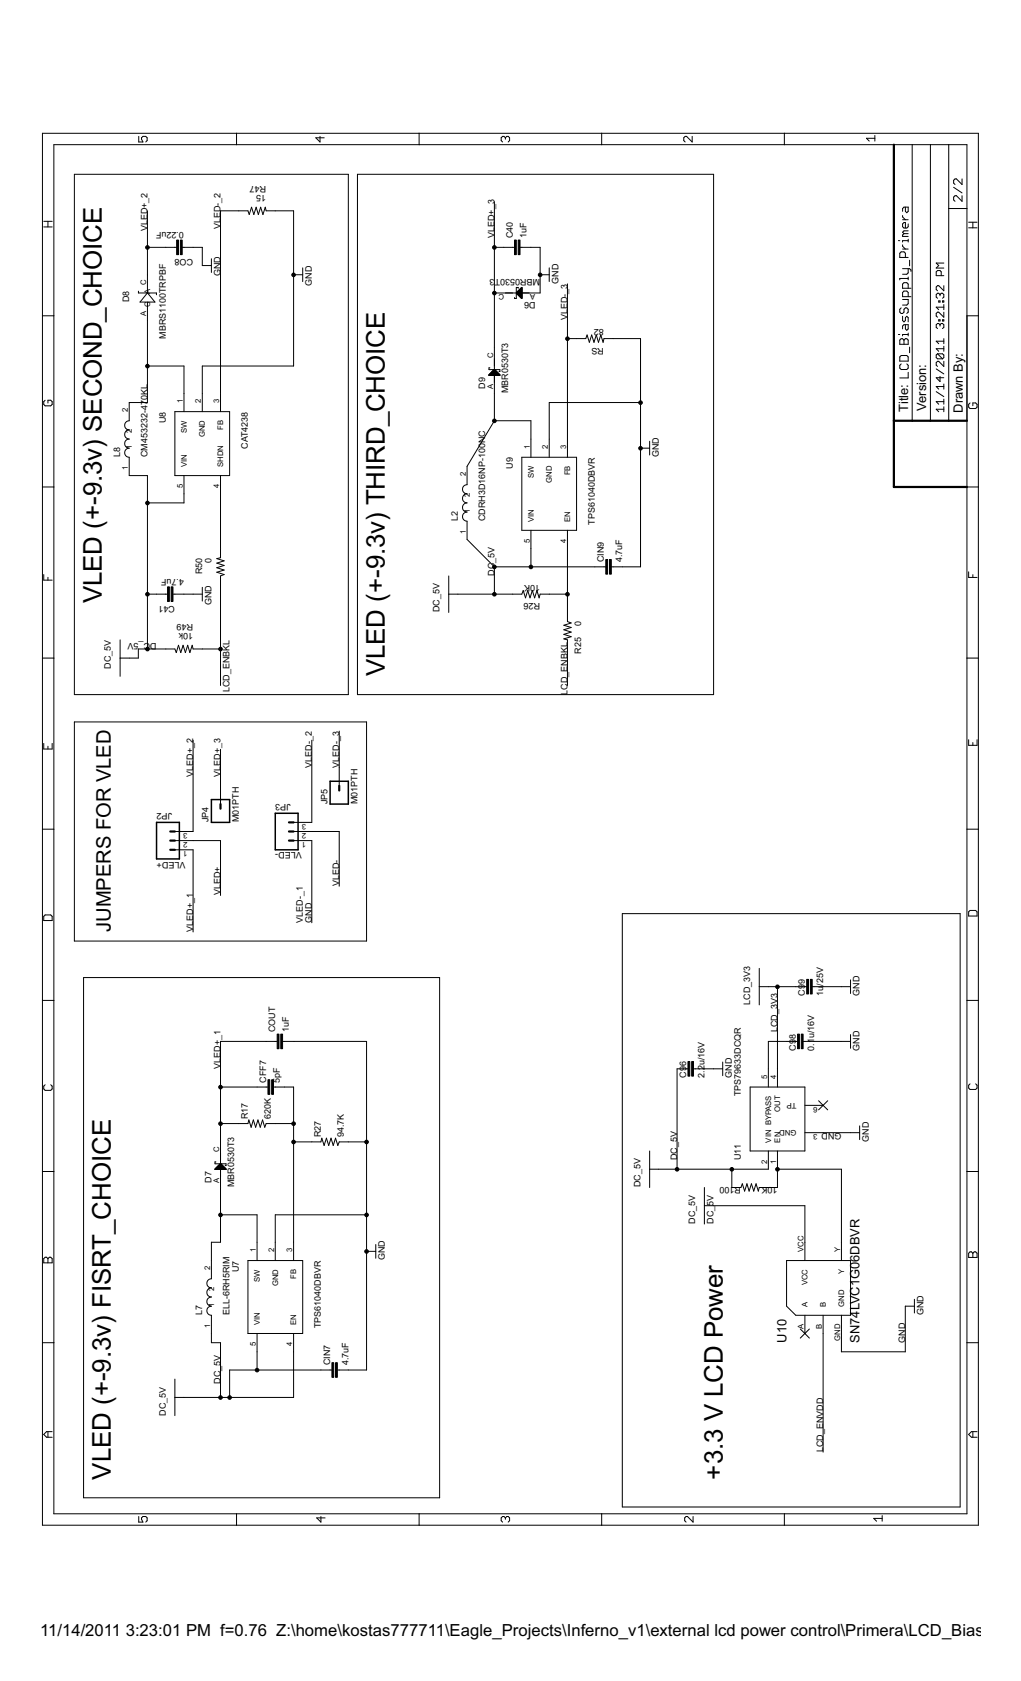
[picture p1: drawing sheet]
<svg xmlns="http://www.w3.org/2000/svg" width="216mm" height="356mm" viewBox="0 0 216 356" stroke-linecap="round" stroke-linejoin="round" font-family="sans-serif">
<defs><g id="words">
<g font-size="6.1">
<text x="21.5" y="127.6" transform="rotate(-90 21.5 127.6)">VLED (+-9.3v) SECOND_CHOICE</text>
<text x="81.4" y="143.1" transform="rotate(-90 81.4 143.1)">VLED (+-9.3v) THIRD_CHOICE</text>
<text x="23.5" y="313" transform="rotate(-90 23.5 313)">VLED (+-9.3v) FISRT_CHOICE</text>
<text x="152.8" y="313" transform="rotate(-90 152.8 313)">+3.3 V LCD Power</text>
</g>
<text font-size="4.8" x="23.5" y="197.1" transform="rotate(-90 23.5 197.1)">JUMPERS FOR VLED</text>
<g font-size="3.9">
<text x="8.5" y="346.1">11/14/2011</text>
<text x="26.6" y="346.1">3:23:01 PM f=0.76 Z:\home\kostas777711\Eagle_Projects\Inferno_v1\external lcd power control\Primera\LCD_BiasSuppl</text>
</g>
<g font-size="3">
<text x="192" y="87.1" transform="rotate(-90 192 87.1)">Title:</text>
<text x="195.9" y="86.9" transform="rotate(-90 195.9 86.9)">Version:</text>
<text x="203.6" y="87.3" transform="rotate(-90 203.6 87.3)">Drawn By:</text>
<text x="166.3" y="284" transform="rotate(-90 166.3 284)">U10</text>
<text x="181.8" y="284" transform="rotate(-90 181.8 284)">SN74LVC1G06DBVR</text>
</g>
<g font-size="2.1">
<text x="56.3" y="41.3" transform="rotate(-180 56.3 41.3)">15</text>
<text x="56.3" y="39.4" transform="rotate(-180 56.3 39.4)">R47</text>
<text x="31.2" y="49" transform="rotate(-90 31.2 49)">VLED+_2</text>
<text x="38.9" y="49" transform="rotate(-180 38.9 49)">0.22uF</text>
<text x="46.6" y="48.5" transform="rotate(-90 46.6 48.5)">VLED-_2</text>
<text x="104.6" y="50.4" transform="rotate(-90 104.6 50.4)">VLED+_3</text>
<text x="108.4" y="50.4" transform="rotate(-90 108.4 50.4)">C40</text>
<text x="111.3" y="50.4" transform="rotate(-90 111.3 50.4)">1uF</text>
<text x="40.8" y="54.8" transform="rotate(-180 40.8 54.8)">CO8</text>
<text x="46.6" y="58.5" transform="rotate(-90 46.6 58.5)">GND</text>
<text x="114.2" y="59.1" transform="rotate(-180 114.2 59.1)">MBR0530T3</text>
<text x="27.3" y="63.9" transform="rotate(-90 27.3 63.9)">D8</text>
<text x="65.9" y="60.4" transform="rotate(-90 65.9 60.4)">GND</text>
<text x="113.2" y="63.9" transform="rotate(-180 113.2 63.9)">D6</text>
<text x="118.1" y="60" transform="rotate(-90 118.1 60)">GND</text>
<text x="35" y="71.6" transform="rotate(-90 35 71.6)">MBRS1100TRPBF</text>
<text x="120" y="67.8" transform="rotate(-90 120 67.8)">VLED-_3</text>
<text x="127.7" y="69.7" transform="rotate(-180 127.7 69.7)">82</text>
<text x="127.7" y="73.6" transform="rotate(-180 127.7 73.6)">RS</text>
<text x="102.6" y="82.3" transform="rotate(-90 102.6 82.3)">D9</text>
<text x="107.4" y="83.2" transform="rotate(-90 107.4 83.2)">MBR0530T3</text>
<text x="35" y="89.5" transform="rotate(-90 35 89.5)">U8</text>
<text x="52.4" y="95" transform="rotate(-90 52.4 95)">CAT4238</text>
<text x="25.4" y="96.7" transform="rotate(-90 25.4 96.7)">L8</text>
<text x="31.2" y="96.7" transform="rotate(-90 31.2 96.7)">CM453232-470KL</text>
<text x="108.4" y="99.2" transform="rotate(-90 108.4 99.2)">U9</text>
<text x="139.3" y="96.7" transform="rotate(-90 139.3 96.7)">GND</text>
<text x="96.8" y="110.2" transform="rotate(-90 96.8 110.2)">L2</text>
<text x="102.6" y="110.2" transform="rotate(-90 102.6 110.2)">CDRH3D16NP-100NC</text>
<text x="125.8" y="111" transform="rotate(-90 125.8 111)">TPS61040DBVR</text>
<text x="44.7" y="119" transform="rotate(-90 44.7 119)">0</text>
<text x="127.7" y="118.9" transform="rotate(-90 127.7 118.9)">CIN9</text>
<text x="131.6" y="118.9" transform="rotate(-90 131.6 118.9)">4.7uF</text>
<text x="38.9" y="122.4" transform="rotate(-180 38.9 122.4)">4.7uF</text>
<text x="42.8" y="121.5" transform="rotate(-90 42.8 121.5)">R50</text>
<text x="104.6" y="121.8" transform="rotate(-90 104.6 121.8)">DC_5V</text>
<text x="114.2" y="123.8" transform="rotate(-180 114.2 123.8)">10K</text>
<text x="37" y="128.2" transform="rotate(-180 37 128.2)">C41</text>
<text x="44.7" y="128" transform="rotate(-90 44.7 128)">GND</text>
<text x="93" y="129.6" transform="rotate(-90 93 129.6)">DC_5V</text>
<text x="114.2" y="127.6" transform="rotate(-180 114.2 127.6)">R26</text>
<text x="33.1" y="135.9" transform="rotate(-180 33.1 135.9)">DC_5V</text>
<text x="40.8" y="134" transform="rotate(-180 40.8 134)">10k</text>
<text x="40.8" y="132.1" transform="rotate(-180 40.8 132.1)">R49</text>
<text x="122.9" y="132.5" transform="rotate(-90 122.9 132.5)">0</text>
<text x="23.5" y="141.5" transform="rotate(-90 23.5 141.5)">DC_5V</text>
<text x="122.9" y="138.2" transform="rotate(-90 122.9 138.2)">R25</text>
<text x="48.6" y="146.5" transform="rotate(-90 48.6 146.5)">LCD_ENBKL</text>
<text x="120" y="146.9" transform="rotate(-90 120 146.9)">LCD_ENBKL</text>
<text x="40.8" y="164.3" transform="rotate(-90 40.8 164.3)">VLED+_2</text>
<text x="46.6" y="164.3" transform="rotate(-90 46.6 164.3)">VLED+_3</text>
<text x="65.9" y="162.4" transform="rotate(-90 65.9 162.4)">VLED-_2</text>
<text x="71.7" y="162.4" transform="rotate(-90 71.7 162.4)">VLED-_3</text>
<text x="36.4" y="172" transform="rotate(-180 36.4 172)">JP2</text>
<text x="44.1" y="174" transform="rotate(-90 44.1 174)">JP4</text>
<text x="50.5" y="174" transform="rotate(-90 50.5 174)">M01PTH</text>
<text x="61.5" y="170.1" transform="rotate(-180 61.5 170.1)">JP3</text>
<text x="69.2" y="170.1" transform="rotate(-90 69.2 170.1)">JP5</text>
<text x="75.6" y="170.1" transform="rotate(-90 75.6 170.1)">M01PTH</text>
<text x="39.2" y="182.3" transform="rotate(-180 39.2 182.3)">VLED+</text>
<text x="63.8" y="180.3" transform="rotate(-180 63.8 180.3)">VLED-</text>
<text x="46.6" y="189.4" transform="rotate(-90 46.6 189.4)">VLED+</text>
<text x="71.7" y="187.5" transform="rotate(-90 71.7 187.5)">VLED-</text>
<text x="40.8" y="197.1" transform="rotate(-90 40.8 197.1)">VLED+_1</text>
<text x="64" y="195.2" transform="rotate(-90 64 195.2)">VLED-_1</text>
<text x="65.9" y="195.2" transform="rotate(-90 65.9 195.2)">GND</text>
<text x="174.1" y="208.5" transform="rotate(-90 174.1 208.5)">/25V</text>
<text x="158.6" y="212.6" transform="rotate(-90 158.6 212.6)">LCD_3V3</text>
<text x="170.2" y="210.7" transform="rotate(-90 170.2 210.7)">C99</text>
<text x="174.1" y="210.7" transform="rotate(-90 174.1 210.7)">1u</text>
<text x="181.8" y="210.7" transform="rotate(-90 181.8 210.7)">GND</text>
<text x="58.2" y="218.4" transform="rotate(-90 58.2 218.4)">COUT</text>
<text x="61.1" y="218.4" transform="rotate(-90 61.1 218.4)">1uF</text>
<text x="164.4" y="218.4" transform="rotate(-90 164.4 218.4)">LCD_3V3</text>
<text x="46.6" y="226.1" transform="rotate(-90 46.6 226.1)">VLED+_1</text>
<text x="168.3" y="222.2" transform="rotate(-90 168.3 222.2)">C98</text>
<text x="172.1" y="222.2" transform="rotate(-90 172.1 222.2)">0.1u/16V</text>
<text x="181.8" y="222.2" transform="rotate(-90 181.8 222.2)">GND</text>
<text x="56.3" y="229" transform="rotate(-90 56.3 229)">CFF7</text>
<text x="59.2" y="229" transform="rotate(-90 59.2 229)">5pF</text>
<text x="145.1" y="228" transform="rotate(-90 145.1 228)">C96</text>
<text x="149" y="228" transform="rotate(-90 149 228)">2.2u/16V</text>
<text x="154.8" y="228" transform="rotate(-90 154.8 228)">GND</text>
<text x="156.7" y="231.9" transform="rotate(-90 156.7 231.9)">TPS79633DCQR</text>
<text x="52.4" y="236.7" transform="rotate(-90 52.4 236.7)">R17</text>
<text x="57.2" y="236.7" transform="rotate(-90 57.2 236.7)">620K</text>
<text x="177.9" y="239.6" transform="rotate(-180 177.9 239.6)">GND</text>
<text x="67.9" y="240.6" transform="rotate(-90 67.9 240.6)">R27</text>
<text x="72.7" y="240.6" transform="rotate(-90 72.7 240.6)">94.7K</text>
<text x="143.2" y="245.4" transform="rotate(-90 143.2 245.4)">DC_5V</text>
<text x="156.7" y="245.4" transform="rotate(-90 156.7 245.4)">U11</text>
<text x="183.7" y="241.5" transform="rotate(-90 183.7 241.5)">GND</text>
<text x="44.7" y="250.2" transform="rotate(-90 44.7 250.2)">D7</text>
<text x="49.5" y="251.2" transform="rotate(-90 49.5 251.2)">MBR0530T3</text>
<text x="135.4" y="251.2" transform="rotate(-90 135.4 251.2)">DC_5V</text>
<text x="154.2" y="251.2" transform="rotate(-180 154.2 251.2)">00</text>
<text x="156.7" y="251.2" transform="rotate(-180 156.7 251.2)">R1</text>
<text x="164.4" y="251.2" transform="rotate(-180 164.4 251.2)">10K</text>
<text x="147" y="258.9" transform="rotate(-90 147 258.9)">DC_5V</text>
<text x="150.9" y="258.9" transform="rotate(-90 150.9 258.9)">DC_5V</text>
<text x="50.5" y="269.1" transform="rotate(-90 50.5 269.1)">U7</text>
<text x="81.4" y="266.6" transform="rotate(-90 81.4 266.6)">GND</text>
<text x="42.8" y="278.2" transform="rotate(-90 42.8 278.2)">L7</text>
<text x="48.6" y="278.2" transform="rotate(-90 48.6 278.2)">ELL-6RH5RIM</text>
<text x="67.9" y="280.9" transform="rotate(-90 67.9 280.9)">TPS61040DBVR</text>
<text x="195.3" y="278.2" transform="rotate(-90 195.3 278.2)">GND</text>
<text x="191.4" y="284" transform="rotate(-90 191.4 284)">GND</text>
<text x="46.6" y="292.7" transform="rotate(-90 46.6 292.7)">DC_5V</text>
<text x="69.8" y="288.9" transform="rotate(-90 69.8 288.9)">CIN7</text>
<text x="73.7" y="288.9" transform="rotate(-90 73.7 288.9)">4.7uF</text>
<text x="35" y="299.5" transform="rotate(-90 35 299.5)">DC_5V</text>
<text x="174.1" y="307.2" transform="rotate(-90 174.1 307.2)">LCD_ENVDD</text>
</g>
<g font-size="1.8">
<text x="30.9" y="60.2" transform="rotate(-90 30.9 60.2)">C</text>
<text x="31.8" y="62.1" transform="rotate(-90 31.8 62.1)">A</text>
<text x="31.8" y="64.9" transform="rotate(-90 31.8 64.9)">C</text>
<text x="106.6" y="62.2" transform="rotate(-180 106.6 62.2)">C</text>
<text x="113.2" y="62.2" transform="rotate(-180 113.2 62.2)">A</text>
<text x="30.9" y="66.8" transform="rotate(-90 30.9 66.8)">A</text>
<text x="104.3" y="75.6" transform="rotate(-90 104.3 75.6)">C</text>
<text x="104.3" y="82.2" transform="rotate(-90 104.3 82.2)">A</text>
<text x="27.1" y="87.2" transform="rotate(-90 27.1 87.2)">2</text>
<text x="38.6" y="85.3" transform="rotate(-90 38.6 85.3)">1</text>
<text x="42.5" y="85.3" transform="rotate(-90 42.5 85.3)">2</text>
<text x="46.4" y="85.3" transform="rotate(-90 46.4 85.3)">3</text>
<text x="27.9" y="95" transform="rotate(-90 27.9 95)">1</text>
<text x="27.9" y="91.7" transform="rotate(-90 27.9 91.7)">2</text>
<text x="39.5" y="91.6" transform="rotate(-90 39.5 91.6)">SW</text>
<text x="43.3" y="92.5" transform="rotate(-90 43.3 92.5)">GND</text>
<text x="47.2" y="90.9" transform="rotate(-90 47.2 90.9)">FB</text>
<text x="112" y="95" transform="rotate(-90 112 95)">1</text>
<text x="115.9" y="95" transform="rotate(-90 115.9 95)">2</text>
<text x="119.7" y="95" transform="rotate(-90 119.7 95)">3</text>
<text x="27.1" y="99.4" transform="rotate(-90 27.1 99.4)">1</text>
<text x="39.5" y="98.8" transform="rotate(-90 39.5 98.8)">VIN</text>
<text x="47.2" y="98.8" transform="rotate(-90 47.2 98.8)">SHDN</text>
<text x="98.5" y="100.7" transform="rotate(-90 98.5 100.7)">2</text>
<text x="112.9" y="101.2" transform="rotate(-90 112.9 101.2)">SW</text>
<text x="120.6" y="100.6" transform="rotate(-90 120.6 100.6)">FB</text>
<text x="38.6" y="103.3" transform="rotate(-90 38.6 103.3)">5</text>
<text x="46.4" y="103.3" transform="rotate(-90 46.4 103.3)">4</text>
<text x="99.3" y="105.2" transform="rotate(-90 99.3 105.2)">2</text>
<text x="116.7" y="102.2" transform="rotate(-90 116.7 102.2)">GND</text>
<text x="98.5" y="112.9" transform="rotate(-90 98.5 112.9)">1</text>
<text x="99.3" y="108.5" transform="rotate(-90 99.3 108.5)">1</text>
<text x="112.9" y="110.4" transform="rotate(-90 112.9 110.4)">VIN</text>
<text x="120.6" y="110.4" transform="rotate(-90 120.6 110.4)">EN</text>
<text x="112" y="114.9" transform="rotate(-90 112 114.9)">5</text>
<text x="119.7" y="114.9" transform="rotate(-90 119.7 114.9)">4</text>
<text x="39.7" y="178.1" transform="rotate(-180 39.7 178.1)">2</text>
<text x="39.7" y="176.2" transform="rotate(-180 39.7 176.2)">3</text>
<text x="64.8" y="178.1" transform="rotate(-180 64.8 178.1)">1</text>
<text x="64.8" y="176.2" transform="rotate(-180 64.8 176.2)">2</text>
<text x="64.8" y="174.2" transform="rotate(-180 64.8 174.2)">3</text>
<text x="39.7" y="180" transform="rotate(-180 39.7 180)">1</text>
<text x="162.2" y="228.2" transform="rotate(-90 162.2 228.2)">5</text>
<text x="164.1" y="228.2" transform="rotate(-90 164.1 228.2)">4</text>
<text x="168.4" y="233.2" transform="rotate(-180 168.4 233.2)">TP</text>
<text x="165" y="235.2" transform="rotate(-90 165 235.2)">OUT</text>
<text x="168.4" y="239" transform="rotate(-180 168.4 239)">GND</text>
<text x="172.9" y="239.9" transform="rotate(-180 172.9 239.9)">3</text>
<text x="172.9" y="234.1" transform="rotate(-180 172.9 234.1)">6</text>
<text x="46.4" y="243.6" transform="rotate(-90 46.4 243.6)">C</text>
<text x="163.1" y="241.7" transform="rotate(-90 163.1 241.7)">VIN BYPASS</text>
<text x="165" y="241.7" transform="rotate(-90 165 241.7)">EN</text>
<text x="46.4" y="250.2" transform="rotate(-90 46.4 250.2)">A</text>
<text x="162.2" y="246.2" transform="rotate(-90 162.2 246.2)">2</text>
<text x="164.1" y="246.2" transform="rotate(-90 164.1 246.2)">1</text>
<text x="44.4" y="268.7" transform="rotate(-90 44.4 268.7)">2</text>
<text x="54.1" y="264.9" transform="rotate(-90 54.1 264.9)">1</text>
<text x="57.9" y="264.9" transform="rotate(-90 57.9 264.9)">2</text>
<text x="61.8" y="264.9" transform="rotate(-90 61.8 264.9)">3</text>
<text x="169.9" y="264.9" transform="rotate(-90 169.9 264.9)">VCC</text>
<text x="177.7" y="264.9" transform="rotate(-90 177.7 264.9)">Y</text>
<text x="178.5" y="269.5" transform="rotate(-90 178.5 269.5)">Y</text>
<text x="45.3" y="273.2" transform="rotate(-90 45.3 273.2)">2</text>
<text x="54.9" y="271.1" transform="rotate(-90 54.9 271.1)">SW</text>
<text x="58.8" y="272.1" transform="rotate(-90 58.8 272.1)">GND</text>
<text x="62.7" y="270.5" transform="rotate(-90 62.7 270.5)">FB</text>
<text x="170.8" y="271.9" transform="rotate(-90 170.8 271.9)">VCC</text>
<text x="44.4" y="280.9" transform="rotate(-90 44.4 280.9)">1</text>
<text x="45.3" y="276.5" transform="rotate(-90 45.3 276.5)">1</text>
<text x="54.9" y="280.3" transform="rotate(-90 54.9 280.3)">VIN</text>
<text x="62.7" y="280.3" transform="rotate(-90 62.7 280.3)">EN</text>
<text x="169.9" y="281.1" transform="rotate(-90 169.9 281.1)">A</text>
<text x="170.8" y="276.5" transform="rotate(-90 170.8 276.5)">A</text>
<text x="173.8" y="281.1" transform="rotate(-90 173.8 281.1)">B</text>
<text x="174.6" y="276.5" transform="rotate(-90 174.6 276.5)">B</text>
<text x="178.5" y="276.5" transform="rotate(-90 178.5 276.5)">GND</text>
<text x="54.1" y="284.8" transform="rotate(-90 54.1 284.8)">5</text>
<text x="61.8" y="284.8" transform="rotate(-90 61.8 284.8)">4</text>
<text x="177.7" y="283.7" transform="rotate(-90 177.7 283.7)">GND</text>
</g>
</g></defs>
<g fill="#000" stroke="#000" stroke-width=".21">
<path d="M9 28.2v38.6zM11.4 30.6v36.2zM15.7 36.9v110zM29.3 28.9v1.1zM29.3 30h.9zM29.9 29.1v.3zM29.9 29.1l.3-.2zM29.9 29.4l.3 .6zM30.2 28.9h.6zM30.8 28.9l.3 .2zM31.1 29.1v.6zM31.1 29.7l-.3 .3z"/>
<path d="M9 28.2h41zM11.4 30.6h38.6zM50 28.2v2.4zM66.8 29.1l.9 .9zM67.7 28.9v1.1zM66.8 29.1h1.8zM15.7 36.9h58zM75.6 36.9v110zM50 28.2h38.6zM50 30.6h38.6zM88.6 28.2v2.4zM106 29.1v.6z"/>
<path d="M106 29.1l.3-.2zM106 29.7l.3 .3zM106.3 28.9h.3zM106.6 28.9l.3 .2zM106.9 29.1v.3zM106.9 29.1l.3-.2zM107.2 28.9h.3zM107.5 28.9l.3 .2zM107.8 29.1v.6zM107.8 29.7l-.3 .3zM88.6 28.2h38.6zM88.6 30.6h38.6z"/>
<path d="M127.2 28.2v2.4zM144.6 29.1v.6zM144.6 29.7l.3 .3zM144.9 28.9l-.3 .2zM144.9 28.9h.3zM146.4 28.9v1.1zM145.2 28.9l1.2 1.1zM75.6 36.9h75.3zM127.2 28.2h38.7zM127.2 30.6h38.7zM165.9 28.2v2.4zM183.2 29.3h1.8z"/>
<path d="M183.2 29.3l.6 .5zM185 28.7v1.1zM165.9 30.6h23.1zM189 30.6h3.9zM192.9 30.6h3.8zM196.7 30.6h3.9zM201.7 38.1v.6zM201.7 38.7l.3 .3zM202 37.8l-.3 .3zM202 37.8h.2zM203.4 37.8v1.2zM202.2 37.8l1.2 1.2z"/>
<path d="M200.6 30.6h3.9zM165.9 28.2h41zM9.2 46.8h1.8zM10.1 46.8v1.2zM9.2 48h1.8zM31.2 58.1v3.9zM31.2 44.6v7.7zM31.2 52.3v5.8zM35.1 52.3h1.9zM31.2 52.3h3.9zM37 52.3h.4zM38.5 52.3h.4z"/>
<path d="M38.9 52.3h1.9zM40.8 52.3h2zM42.8 56.2h1.9zM42.8 52.3v3.9zM44.7 54.7v2.9zM46.6 44.6v38.6zM50.5 44.6h1.9zM46.6 44.6h3.9zM52.4 44.6l.3 .8zM53.2 43.8l-.5 1.6zM53.2 43.8l.5 1.6zM54.2 43.8l-.5 1.6z"/>
<path d="M54.2 43.8l.4 1.6zM55.1 43.8l-.5 1.6zM55.1 43.8l.5 1.6zM56.1 43.8l-.5 1.6zM56.1 43.8l.2 .8zM56.3 44.6h1.9zM58.2 44.6h3.9zM62.1 58.1h1.9zM62.1 44.6v13.5zM64 56.7v2.9zM104.5 52.3h2zM104.5 42.7v9.6z"/>
<path d="M106.5 52.3h1.9zM108.4 52.3h.4zM110 52.3h.3zM110.3 52.3h2zM114.2 58.1h1.9zM114.2 58.1v3.9zM114.2 52.3v5.8zM112.3 52.3h1.9zM116.1 56.7v2.9zM190 50.9h.3zM190.3 58.9v.3zM190.3 58.9h1.7z"/>
<path d="M190.3 53.6v.9zM190.3 53.6l.3-.3zM190.6 53.3h.6zM190.9 58h.8zM190.9 56.8h1.4zM190.9 51.8v.3zM190.9 50.9v.3zM190.9 50.9h1.1zM190.9 49.7v.3zM190.9 49.7l.3-.3zM190.9 49.1l.3-.3zM190.9 47.4v.6z"/>
<path d="M190.9 47.4l.3-.3zM190.9 45.6v.3zM190.9 44.1v.6zM190.9 44.1l.3-.3zM191.2 59.8h.5zM191.2 53.3l.3 .3zM191.2 49.4h.8zM190.9 49.1l.3 .3zM191.2 48.8h.8zM190.9 48l.3 .2zM191.2 47.1h.3zM191.2 43.8h.8z"/>
<path d="M191.5 53.6v.9zM190.9 52.1l.6 .6zM191.5 47.1v1.1zM190.9 45.9l.6 .6zM191.5 43.8v.9zM191.7 59.8l.3 .3zM192 57.7l-.3 .3zM191.2 48.2h.5zM191.5 44.7l.2 .3zM192 58.6v.6zM192 56.8v.9zM190.3 54.5h1.7z"/>
<path d="M190.9 52.7h1.1zM192 50.6v.6zM190.9 50h1.1zM192 47.4v.6zM191.7 48.2l.3-.2zM190.9 46.5h1.1zM192 43.8v.9zM192 44.7l-.3 .3zM192.3 56.8l.3 .3zM192.3 55.1v1.1zM192.6 57.1v.3zM198 57.5v.8z"/>
<path d="M198.2 57.2l-.2 .3zM198 56.7l.5-.5zM198 55.6h1.6zM198.2 57.2h.6zM198 55.6l.5 .6zM198.8 57.2l.2 .3zM199 57.5v.8zM198 58.3h1.6zM198 56.7h1.6zM200.6 30.6v13.5zM200.6 44.1v44.9zM201.7 41.7v.6z"/>
<path d="M201.7 42.3l.3 .3zM201.7 41.7l.3-.3zM202 41.4h.2zM203.4 41.4v1.2zM202.2 41.4l1.2 1.2zM201.7 39.6l1.7 1.2zM204.5 30.6v13.5zM200.6 44.1h3.9zM204.8 47h1.8zM205.7 47v1.2zM204.8 48.2h1.8zM9 66.8v36.2z"/>
<path d="M9 66.8h2.4zM11.4 66.8v36.2zM29.3 61.6v.4zM31.2 62l-1.6 1.9zM31.2 62l1.6 1.9zM31.2 63.9v3.9zM31.2 77.4h7.7zM31.2 67.8v9.6zM29.6 63.9h3.2zM29.3 62h3.8zM33.1 62v.4zM38.9 77.4v5.8z"/>
<path d="M42.8 77.4h19.3zM62.1 58.1v19.3zM103.4 77.8v.4zM103.4 77.8h.2zM103.4 79.4h2.3zM103.5 79.2v.2zM103.6 79.2v.2zM103.6 79.1v.3zM103.7 79.1v.3zM103.7 79v.4zM103.8 79v.4zM103.8 78.9v.5z"/>
<path d="M103.9 78.9v.5zM103.9 78.8v.6zM104 78.8v.6zM104 78.7v.7zM104.1 78.7v.7zM104.1 78.6v.8zM104.2 78.6v.8zM104.2 78.5v.9zM104.3 78.5v.9zM104.3 78.4v1zM104.4 78.4v1zM104.4 78.3v1.1z"/>
<path d="M104.5 78.3v1.1zM104.5 78.2v1.2zM104.5 73.6v3.8zM103.4 78.2h1.1zM104.5 75.9v2.3zM104.5 78.2l-1.1 1.2zM104.5 79.4v1.5zM104.5 62h3.9zM104.5 62v11.6zM104.5 52.3v9.7zM104.6 78.2v1.2zM104.6 78.3v1.1z"/>
<path d="M104.7 78.3v1.1zM104.7 78.4v1zM104.8 78.4v1zM104.8 78.5v.9zM104.9 78.5v.9zM104.9 78.6v.8zM105 78.6v.8zM105 78.7v.7zM105.1 78.7v.7zM105.1 78.8v.6zM105.2 78.8v.6zM105.2 78.9v.5z"/>
<path d="M105.3 78.9v.5zM105.3 79v.4zM105.4 79v.4zM105.4 79.1v.3zM105.5 79.1v.3zM105.5 79.2v.2zM105.6 79.2v.2zM104.5 78.2h1.2zM105.7 78.2v.4zM105.5 78.6h.2zM104.5 78.2l1.2 1.2zM106.9 62h2.3z"/>
<path d="M108.8 62.9v.2zM108.8 63.1h.4zM109.2 60.8v1.2zM109.2 62v1.1zM109.2 60.8h.4zM109.2 62l1.1 1.1zM109.2 61.9v.1zM109.3 61.9v.2zM109.3 61.9v.1zM109.3 61.8v.3zM109.4 61.8v.4zM109.4 61.8v.3z"/>
<path d="M109.4 61.7v.5zM109.5 61.7v.6zM109.5 61.7v.5zM109.5 61.6v.7zM109.6 61.6v.8zM109.6 60.8v.2zM109.6 61.5v.9zM109.7 61.5v1zM109.7 61.4v1.1zM109.8 61.4v1.2zM109.8 61.3v1.3zM109.9 61.3v1.4z"/>
<path d="M109.9 61.3v1.3zM109.9 61.2v1.5zM110 61.2v1.6zM110 61.2v1.5zM110 61.1v1.7zM110.1 61.1v1.8zM110.1 61.1v1.7zM110.1 61v1.9zM110.2 61v1.9zM110.2 61v2zM110.2 60.9v2.1zM110.3 60.9v2.2z"/>
<path d="M110.3 60.8v2.3zM110.3 60.8l-1.1 1.2zM110.3 62h1.6zM110.3 62h3.9zM120 71.6h1.9zM120 60v11.6zM121.9 71.6h2zM124.1 70.9l-.2 .7zM124.1 70.9l.5 1.5zM125.1 70.9l-.5 1.5zM125.1 70.9l.5 1.5zM126.1 70.9l-.5 1.5z"/>
<path d="M126.1 70.9l.5 1.5zM127 70.9l-.4 1.5zM127 70.9l.5 1.5zM127.7 71.6l-.2 .8zM127.7 71.6h1.9zM129.6 71.6h5.8zM135.4 71.6v13.6zM190 70.8h.3zM190.3 79.9h1.7zM190.3 77.3v.6zM190.3 77.9l.3 .3zM190.3 76.4h1.7z"/>
<path d="M190.3 75.5v.9zM190.3 71.9v.9zM190.3 71.9l.3-.3zM190.3 65.4v.6zM190.3 66l.3 .3zM190.6 77l-.3 .3zM190.6 78.2h1.1zM190.6 75.2l-.3 .3zM190.6 71.6h.3zM190.6 65.1l-.3 .3zM190.6 66.3h.3zM190.9 71.6l.3 .3z"/>
<path d="M190.9 70.8v.3zM190.9 70.8h1.1zM190.9 69v.6zM190.9 69l.3-.3zM190.9 66.9v.9zM190.9 66.3l.3-.3zM190.9 64.5h.8zM190.9 61.9v.9zM190.9 61.9l.3-.3zM190.9 60.1v.9zM190.9 60.1l.3-.3zM191.2 71.9l.3-.3z"/>
<path d="M191.2 71.9v.9zM191.2 68.7h.8zM190.9 67.8l.3 .3zM191.2 65.4v.6zM191.2 65.4l.3-.3zM191.2 61.6h.5zM191.5 71.6h.2zM191.5 68.7v.9zM191.5 67.2v.6zM191.5 67.8l-.3 .3zM191.5 65.1h.2zM191.7 78.2l.3-.3z"/>
<path d="M190.6 75.2h1.1zM191.7 71.6l.3 .3zM191.5 69.6l.2 .3zM191.5 67.2l.2-.3zM191.7 65.1l.3 .3zM191.7 64.5l.3-.3zM191.7 61.6l.3 .3zM192 78.8v1.1zM192 77.3v.6zM191.7 77l.3 .3zM192 75.5v.9zM191.7 75.2l.3 .3z"/>
<path d="M190.3 72.8h1.7zM192 71.9v.9zM192 70.5v.6zM192 68.7v.9zM192 69.6l-.3 .3zM192 67.2v.9zM191.7 66.9l.3 .3zM192 65.4v.6zM192 66l-.3 .3zM192 63.4v.8zM190.9 63.4h1.1zM192 61.9v.9z"/>
<path d="M192 60.1v.9zM192.3 73.4v1.2zM190.9 62.8h1.7zM190.9 61h1.7zM198 79.9l.8 .8zM198 76.7v.5zM198 77.2l.2 .3zM198 75.1v.5zM198 75.1l.2-.3zM198 73.8h1.6zM198 72.2h1.6zM198 68.7v.5z"/>
<path d="M198.2 68.4l-.2 .3zM198 66.3v.5zM198 66.8l.2 .3zM198 65h1.6zM198 62.3v.5zM198.2 62l-.2 .3zM198 60.7v.5zM198 61.2l.2 .3zM198.2 76.4l-.2 .3zM198 75.6l.2 .3zM198.2 74.8h1.1zM198 69.2l.2 .3z"/>
<path d="M198.2 68.4h.3zM198 66.3l.2-.3zM198 62.8l.2 .3zM198.2 62h.3zM198.2 60.4l-.2 .3zM198.2 76.4h.3zM198 73.8l.5 .5zM198 72.2l.5 .5zM198.5 68.4l.3 .3zM198.5 67.6v.3zM198.5 67.6h.3zM198.2 66h.3z"/>
<path d="M198 65l.5 .5zM198.5 63.6v.3zM198.5 63.6h.3zM198.5 62l.3 .3zM198.2 60.4h.3zM198.8 68.7v.3zM199 68.4l-.2 .3zM198.8 67.6v.3zM198.5 67.9h.3zM198.8 63.6v.3zM198.5 63.9h.3zM198.8 62.3v.3z"/>
<path d="M199 62l-.2 .3zM199 68.4h.3zM199 62h.3zM198.2 75.9h1.1zM199.3 74.8l.3 .3zM198.2 74.8l1.1 1.1zM199.3 68.4l.3 .3zM199.3 67.6v.3zM199.3 67.6h.3zM199.3 63.6v.3zM199.3 63.6h.3zM199.3 62l.3 .3z"/>
<path d="M198 79.9h1.6zM198 78l1.6 1.1zM199.6 76.4v1.1zM198.5 76.4l1.1 1.1zM199.6 75.1v.5zM199.3 75.9l.3-.3zM199.6 73.2v1.1zM199.6 71.6v1.1zM199.6 68.7v.5zM199.6 69.2l-.3 .3zM199.6 67.6v.3zM199.3 67.9h.3z"/>
<path d="M199.6 66v1.1zM198.5 66l1.1 1.1zM199.6 64.4v1.1zM199.6 63.6v.3zM199.3 63.9h.3zM199.6 62.3v.5zM199.3 63.1l.3-.3zM199.6 60.4v1.1zM198.5 60.4l1.1 1.1zM204.5 66.8v22.2zM204.5 66.8h2.4zM206.9 28.2v38.6z"/>
<path d="M9.2 85v.6zM9.2 85.6l.3 .3zM9.5 84.7l-.3 .3zM9.5 85.9h1.2zM10.1 84.7v.6zM10.7 85.9l.3-.3zM10.1 84.7h.6zM11 85v.6zM10.7 84.7l.3 .3zM27.3 85.2v3.8zM27.3 85.2h3.9zM31.2 77.4v7.8z"/>
<path d="M37 87.1h11.6zM38.9 83.2v3.9zM42.8 83.2v3.9zM42.8 77.4v5.8zM46.6 83.2v3.9zM48.6 87.1v13.5zM98.8 98.7v3.8zM104.5 79.4v3.8zM104.5 83.2v5.8zM104.5 89l-5.7 9.7zM110.3 96.7h11.6zM112.3 92.9v3.8z"/>
<path d="M112.3 89v3.9zM104.5 89h7.8zM116.1 92.9v3.8zM116.1 85.2v7.7zM116.1 85.2h19.3zM120 92.9v3.8zM120 71.6v21.3zM121.9 96.7v15.5zM135.4 94.8h2zM135.4 85.2v9.6zM137.4 93.3v2.9zM192.9 30.6v58.4z"/>
<path d="M196.7 30.6v58.4zM198 86.6h1.6zM198 85h1.6zM198 81.8h1.6zM198 86.6l.5 .5zM198 85l.5 .5zM198 81.8l.5 .5zM198.8 79.6v1.1zM199.6 86v1.1zM199.6 84.4v1.1zM198 82.8l1.6 1.1zM199.6 81.2v1.1z"/>
<path d="M204.5 44.1v44.9zM204.8 85.5v.6zM204.8 86.1l.3 .3zM205.1 85.2l-.3 .3zM205.1 86.4h1.2zM205.7 85.2v.6zM206.3 86.4l.3-.3zM205.7 85.2h.6zM206.6 85.5v.6zM206.3 85.2l.3 .3zM9 103v36.2zM9 103h2.4z"/>
<path d="M11.4 103v36.2zM27.3 96.7v3.9zM31.2 106.4h7.7zM31.2 106.4v19.3zM31.2 100.6v5.8zM27.3 100.6h3.9zM37 87.1v13.5zM38.9 100.6v3.9zM38.9 104.5v1.9zM45.8 119.1l1.6-.5zM45.8 118.2l.8-.2zM46.6 116v2z"/>
<path d="M46.6 100.6v3.9zM46.6 104.5v11.5zM45.8 119.1l1.6 .5zM45.8 118.2l1.6 .4zM37 100.6h11.6zM98.8 110.3v3.8zM98.8 114.1l5.7 5.8zM104.5 119.9v5.8zM110.3 96.7v15.5zM112.3 112.2v3.8zM112.3 116v3.9zM104.5 119.9h7.8z"/>
<path d="M120 112.2v3.8zM110.3 112.2h11.6zM125.8 119.9h1.9zM112.3 119.9h13.5zM127.7 119.9h.4zM129.3 119.9h.3zM129.6 119.9h2zM131.6 119.9h3.8zM135.4 94.8v25.1zM204.5 89v14zM204.5 103h2.4zM206.9 66.8v36.2z"/>
<path d="M9 139.2v36.2zM9 139.2h2.4zM9.2 121.5v1.2zM10.1 122.1v.6zM9.2 122.7h1.8zM11.4 139.2v36.2zM25.4 135.4v3.8zM25.4 139.2v3.9zM25.4 139.2h1.9zM29.3 137.3v1.9zM27.3 139.2h2zM29.3 137.3h1.9z"/>
<path d="M31.2 125.7v11.6zM33.1 125.7h2zM31.2 125.7h1.9zM35.1 137.3h1.9zM35.1 125.7h.3zM31.2 137.3h3.9zM37 137.3l.3 .7zM36.6 125.7h.4zM37.7 136.5l-.4 1.5zM37.7 136.5l.5 1.5zM38.7 136.5l-.5 1.5zM38.7 136.5l.5 1.5z"/>
<path d="M37 125.7h1.9zM39.7 136.5l-.5 1.5zM39.7 136.5l.5 1.5zM40.6 136.5l-.4 1.5zM40.6 136.5l.2 .8zM40.8 125.7h2zM38.9 125.7h1.9zM40.8 137.3h2zM42.8 124.2v2.9zM42.8 137.3h3.8zM45.8 121.1l1.6-.5zM45.8 120.1l1.6-.5z"/>
<path d="M46.6 121.8v2zM46.6 121.8l.8-.3zM46.6 123.8v13.5zM46.6 137.3v7.7zM45.8 121.1l1.6 .4zM45.8 120.1l1.6 .5zM94.9 125.7v3.9zM94.9 121.8v3.9zM94.9 125.7h1.9zM96.8 125.7h7.7zM108.4 125.7h1.9zM104.5 125.7h3.9z"/>
<path d="M110.6 124.9l-.3 .8zM110.6 124.9l.5 1.6zM111.6 124.9l-.5 1.6zM111.6 124.9l.5 1.6zM112.6 124.9l-.5 1.6zM112.6 124.9l.5 1.6zM113.5 124.9l-.4 1.6zM113.5 124.9l.5 1.6zM114.2 125.7l-.2 .8zM114.2 125.7h1.9zM119.2 132.3l1.6 .4zM119.2 133.2l1.6 .5z"/>
<path d="M119.2 134.2l1.6 .5zM119.2 135.1l.8 .3zM120 135.4v1.9zM120 129.6v1.9zM120 131.5l.8 .3zM120 125.7v3.9zM120 116v9.7zM116.1 125.7h3.9zM119.2 132.3l1.6-.5zM119.2 133.2l1.6-.5zM119.2 134.2l1.6-.5zM119.2 135.1l1.6-.4z"/>
<path d="M204.5 103v36.2zM204.5 139.2h2.4zM204.8 121v1.2zM205.7 121.6v.6zM204.8 122.2h1.8zM206.9 103v36.2zM9.2 157.3v1.2zM9.2 158.5h1.8zM10.1 157.9v.6zM11 157.3v1.2zM15.7 146.9h58zM15.7 152.7v46.4z"/>
<path d="M73.7 36.9v110zM75.6 146.9h75.3zM15.7 152.7h61.8zM120 137.3v7.7zM150.9 36.9v110zM204.8 156.5v1.2zM204.8 157.7h1.8zM205.7 157.1v.6zM206.6 156.5v1.2zM9 175.4v36.2zM9 175.4h2.4zM11.4 175.4v36.2z"/>
<path d="M37 179.8h3.8zM37 177.8h3.8zM37 175.9h3.8zM40.8 179.8v17.3zM40.8 156.6v19.3zM40.8 177.8h5.8zM46.6 166.2v3.9zM46.6 177.8v11.6zM46.6 158.5v7.7zM62.1 177.8h3.8zM62.1 175.9h3.8zM62.1 174h3.8z"/>
<path d="M65.9 177.8v17.4zM65.9 156.6v17.4zM65.9 175.9h5.8zM71.7 162.4v3.8zM71.7 175.9v11.6zM71.7 154.7v7.7zM204.5 139.2v36.2zM204.5 175.4h2.4zM206.9 139.2v36.2zM9.2 194.7h1.8zM9.2 193.8v.9zM9.5 193.5l-.3 .3z"/>
<path d="M9.5 193.5h1.2zM11 193.8v.9zM10.7 193.5l.3 .3zM77.5 152.7v46.4zM15.7 199.1h61.8zM131.6 193.3v125.5zM131.6 193.3h71.4zM204.8 193.8h1.8zM204.8 192.9v.9zM205.1 192.6l-.3 .3zM205.1 192.6h1.2zM206.6 192.9v.9z"/>
<path d="M206.3 192.6l.3 .3zM9 211.6v36.2zM11.4 211.6v36.2zM9 211.6h2.4zM17.7 206.8v110zM17.7 206.8h75.3zM160.5 208.7v3.9zM160.5 204.9v3.8zM160.5 208.7h2zM164.4 208.7h3.9zM162.5 208.7h1.9zM168.3 208.7h1.9z"/>
<path d="M170.2 208.7h.4zM171.7 208.7h.4zM172.1 208.7h2zM177.9 208.7h2zM174.1 208.7h3.8zM179.9 207.3v2.9zM204.5 175.4v36.2zM204.5 211.6h2.4zM206.9 175.4v36.2zM9.2 229.8v.6zM9.2 230.4l.3 .3zM9.5 229.5l-.3 .3z"/>
<path d="M9.5 230.7h1.2zM11 230.4l-.3 .3zM11 229.8v.6zM10.7 229.5l.3 .3zM46.6 237.7h3.9zM46.6 230v7.7zM46.6 220.3v9.7zM50.5 237.7h1.9zM52.6 236.9l-.2 .8zM52.6 236.9l.5 1.6zM53.6 236.9l-.5 1.6zM53.6 236.9l.5 1.6z"/>
<path d="M54.4 230h1.9zM46.6 230h7.8zM54.5 236.9l-.4 1.6zM54.5 236.9l.5 1.6zM55.5 236.9l-.5 1.6zM55.5 236.9l.5 1.6zM56.3 220.3h1.9zM56.3 237.7l-.3 .8zM56.3 230h.4zM46.6 220.3h9.7zM58.2 220.3h.4zM56.3 237.7h1.9z"/>
<path d="M57.8 230h.4zM58.2 237.7h3.9zM59.8 220.3h.3zM58.2 230h1.9zM60.1 230h2zM60.1 220.3h2zM62.1 220.3h15.4zM62.1 230v7.7zM77.5 220.3v21.3zM143.2 226.1h1.9zM143.2 226.1v21.2zM145.1 226.1h.4z"/>
<path d="M146.6 226.1h.4zM147 226.1h1.9zM150.9 226.1h1.9zM148.9 226.1h2zM152.8 224.7v2.8zM158.6 230v13.5zM162.5 226.1v3.9zM162.5 220.3v5.8zM164.4 226.1v3.9zM164.4 208.7v17.4zM166.3 220.3h2zM162.5 220.3h3.8z"/>
<path d="M168.3 220.3h.4zM158.6 230h11.6zM169.8 220.3h.4zM170.2 220.3h1.9zM173.1 234.8l1-1zM170.2 239.6h3.9zM170.2 233.8h3.9zM173.1 232.9l1 .9zM174.1 233.8l.9 1zM175 232.9l-.9 .9zM177.9 220.3h2zM172.1 220.3h5.8z"/>
<path d="M179.9 239.6h1.9zM179.9 218.9v2.9zM174.1 239.6h5.8zM204.8 229.6v.6zM204.8 230.2l.3 .3zM205.1 229.3l-.3 .3zM205.1 230.5h1.2zM206.3 230.5l.3-.3zM206.6 229.6v.6zM206.3 229.3l.3 .3zM9 247.8v36.2zM11.4 247.8v36.2z"/>
<path d="M9 247.8h2.4zM45.5 245.8v.4zM45.5 245.8h.2zM45.5 247.3h2.3zM45.6 247.2v.1zM45.7 247.1v.2zM45.7 247.2v.1zM45.8 247v.3zM45.8 247.1v.2zM45.9 246.9v.4zM45.9 247v.3zM46 246.8v.5z"/>
<path d="M46 246.9v.4zM46.1 246.7v.6zM46.1 246.8v.5zM46.2 246.6v.7zM46.2 246.7v.6zM46.2 246.5v.8zM46.3 246.5v.8zM46.4 246.4v.9zM46.4 246.5v.8zM46.5 246.3v1zM46.5 246.4v.9zM46.6 246.2v1.1z"/>
<path d="M46.6 246.3v1zM46.6 241.6v3.8zM46.6 247.3v3.9zM45.5 246.2h1.1zM46.6 243.9v2.3zM45.5 247.3l1.1-1.1zM46.6 247.3v1.6zM46.6 237.7v3.9zM46.6 257h7.8zM46.6 251.2v5.8zM46.7 246.2v1.1zM46.7 246.3v1z"/>
<path d="M46.8 246.3v1zM46.8 246.4v.9zM46.9 246.4v.9zM46.9 246.5v.8zM47 246.5v.8zM47 246.6v.7zM47.1 246.6v.7zM47.1 246.7v.6zM47.2 246.7v.6zM47.2 246.8v.5zM47.3 246.8v.5zM47.3 246.9v.4z"/>
<path d="M47.4 246.9v.4zM47.4 247v.3zM47.5 247v.3zM47.5 247.1v.2zM47.6 247.1v.2zM47.6 247.2v.1zM47.7 247.2v.1zM46.6 246.2h1.2zM47.8 246.2v.4zM47.6 246.6h.2zM46.6 246.2l1.2 1.1zM54.4 257v5.8z"/>
<path d="M58.2 257h19.3zM62.1 237.7v3.9zM65.9 241.6h2zM62.1 241.6h3.8zM68.1 240.8l-.2 .8zM68.1 240.8l.4 1.5zM69 240.8l-.5 1.5zM69 240.8l.5 1.5zM70 240.8l-.5 1.5zM70 240.8l.5 1.5zM71 240.8l-.5 1.5zM71 240.8l.4 1.5z"/>
<path d="M71.7 241.6l-.3 .7zM71.7 241.6h2zM73.7 241.6h3.8zM77.5 241.6v15.4zM77.5 257v7.7zM137.4 247.3v3.9zM137.4 243.5v3.8zM137.4 247.3h1.9zM139.3 247.3h3.9zM148.9 255.1v3.8zM148.9 251.2v3.9zM148.9 255.1h2z"/>
<path d="M154.7 251.2h2zM143.2 247.3h11.5zM154.7 247.3v3.9zM157 250.4l-.3 .8zM157 250.4l.5 1.6zM157.9 250.4l-.4 1.6zM157.9 250.4l.5 1.6zM158.9 250.4l-.5 1.6zM158.6 243.5h11.6zM158.9 250.4l.5 1.6zM159.9 250.4l-.5 1.6zM159.9 250.4l.5 1.6z"/>
<path d="M160.5 251.2l-.1 .8zM162.5 243.5v3.8zM160.5 251.2h2zM154.7 247.3h7.8zM164.4 243.5v3.8zM164.4 247.3v3.9zM162.5 251.2h1.9zM170.2 230v13.5zM150.9 255.1h19.3zM164.4 247.3h13.5zM181.8 238.2v2.9zM204.5 211.6v36.2z"/>
<path d="M204.5 247.8h2.4zM206.9 211.6v36.2zM9.2 266.3v.8zM9.2 266.3l.3-.3zM9.5 266h.3zM9.8 266l.3 .3zM10.1 266.3l.3-.3zM10.1 266.3v.8zM10.4 266h.3zM10.7 266l.3 .3zM9.2 267.1h1.8zM11 266.3v.8z"/>
<path d="M44.7 266.7v3.8zM44.7 262.8v3.9zM44.7 262.8h1.9zM46.6 257v5.8zM52.4 266.7h11.6zM54.4 262.8v3.9zM58.2 262.8v3.9zM58.2 257v5.8zM62.1 262.8v3.9zM62.1 241.6v21.2zM64 266.7v15.4zM77.5 264.7h2z"/>
<path d="M79.5 263.3v2.9zM166.3 266.7v9.6zM166.3 276.3l2 1.9zM170.2 262.8v3.9zM170.2 255.1v7.7zM177.9 262.8v3.9zM177.9 247.3v15.5zM179.9 266.7v11.5zM166.3 266.7h13.6zM168.3 278.2h11.6zM191.4 276.3h2zM191.4 276.3v9.7z"/>
<path d="M193.4 274.8v2.9zM204.8 265.1v.9zM204.8 265.1l.3-.3zM205.1 264.8h.3zM205.4 264.8l.3 .3zM206 264.8l-.3 .3zM205.7 265.1v.9zM206 264.8h.3zM206.3 264.8l.3 .3zM204.8 266h1.8zM206.6 265.1v.9zM9 284v38.6z"/>
<path d="M11.4 284v36.2zM9 284h2.4zM37 295.6v3.9zM37 291.7v3.9zM37 295.6h1.9zM44.7 278.2v3.9zM44.7 282.1v1.9zM46.6 284v11.6zM38.9 295.6h7.7zM44.7 284h1.9zM48.6 289.8v5.8zM46.6 295.6h2z"/>
<path d="M52.4 266.7v15.4zM54.4 282.1v3.9zM54.4 286v3.8zM48.6 289.8h5.8zM62.1 282.1v3.9zM62.1 286v9.6zM48.6 295.6h13.5zM52.4 282.1h11.6zM67.9 289.8h1.9zM54.4 289.8h13.5zM69.8 289.8h.4zM71.4 289.8h.3z"/>
<path d="M71.7 289.8h2zM73.7 289.8h3.8zM77.5 264.7v25.1zM169.2 283.1l1-1zM170.2 278.2v3.9zM169.2 281.1l1 1zM170.2 282.1l1 1zM171.2 281.1l-1 1zM174.1 278.2v3.9zM174.1 282.1v25.1zM177.9 278.2v3.9zM177.9 282.1v3.9z"/>
<path d="M177.9 286h13.5zM204.5 247.8v36.2zM206.9 247.8v36.2zM204.5 284h2.4zM9.2 303.4l.6-.5zM9.2 303.4l.6 .6zM9.8 302.9h1.2zM10.1 302.9v1.1zM9.8 304h1.2zM17.7 316.8h75.3zM93 206.8v110zM131.6 318.8h71.4z"/>
<path d="M203 193.3v125.5zM204.8 303.4l.6-.5zM204.8 303.4l.6 .6zM205.4 302.9h1.2zM205.7 302.9v1.1zM205.4 304h1.2zM9 322.6h41zM11.4 320.2h38.6zM29.3 320.8v1.2zM29.3 322h.9zM29.9 321.1v.3zM29.9 321.1l.3-.3z"/>
<path d="M29.9 321.4l.3 .6zM30.2 320.8h.6zM30.8 320.8l.3 .3zM31.1 321.1v.6zM31.1 321.7l-.3 .3zM50 322.6h38.6zM50 320.2h38.6zM50 320.2v2.4zM67 321.1l.9 .9zM67.9 320.8v1.2zM67 321.1h1.7zM88.6 322.6h38.6z"/>
<path d="M88.6 320.2h38.6zM88.6 320.2v2.4zM106 321.1v.6zM106 321.1l.3-.3zM106 321.7l.3 .3zM106.3 320.8h.3zM106.6 320.8l.3 .3zM106.9 321.1v.3zM106.9 321.1l.3-.3zM107.2 320.8h.3zM107.5 320.8l.3 .3zM107.8 321.1v.6z"/>
<path d="M107.8 321.7l-.3 .3zM127.2 322.6h38.7zM127.2 320.2h38.7zM127.2 320.2v2.4zM144.8 321.1v.6zM144.8 321.7l.3 .3zM145.1 320.8l-.3 .3zM145.1 320.8h.3zM146.6 320.8v1.2zM145.4 320.8l1.2 1.2zM165.9 322.6h41zM165.9 320.2h38.6z"/>
<path d="M165.9 320.2v2.4zM184.8 321.2h1.7zM184.8 321.2l.6 .6zM186.5 320.6v1.2zM204.5 284v36.2zM206.9 284v38.6z"/>
<circle cx="31.2" cy="52.3" r=".38"/>
<circle cx="62.1" cy="58.1" r=".38"/>
<circle cx="104.5" cy="52.3" r=".38"/>
<circle cx="114.2" cy="58.1" r=".38"/>
<circle cx="31.2" cy="77.4" r=".38"/>
<circle cx="104.5" cy="62" r=".38"/>
<circle cx="120" cy="71.6" r=".38"/>
<circle cx="104.5" cy="89" r=".38"/>
<circle cx="135.4" cy="94.8" r=".38"/>
<circle cx="135.4" cy="85.2" r=".38"/>
<circle cx="31.2" cy="106.4" r=".38"/>
<circle cx="104.5" cy="119.9" r=".38"/>
<circle cx="112.3" cy="119.9" r=".38"/>
<circle cx="31.2" cy="125.7" r=".38"/>
<circle cx="31.2" cy="137.3" r=".38"/>
<circle cx="46.6" cy="137.3" r=".38"/>
<circle cx="104.5" cy="125.7" r=".38"/>
<circle cx="120" cy="125.7" r=".38"/>
<circle cx="164.4" cy="208.7" r=".38"/>
<circle cx="46.6" cy="237.7" r=".38"/>
<circle cx="46.6" cy="230" r=".38"/>
<circle cx="62.1" cy="237.7" r=".38"/>
<circle cx="46.6" cy="257" r=".38"/>
<circle cx="62.1" cy="241.6" r=".38"/>
<circle cx="77.5" cy="241.6" r=".38"/>
<circle cx="77.5" cy="257" r=".38"/>
<circle cx="143.2" cy="247.4" r=".38"/>
<circle cx="154.7" cy="247.4" r=".38"/>
<circle cx="164.4" cy="247.4" r=".38"/>
<circle cx="77.5" cy="264.7" r=".38"/>
<circle cx="46.6" cy="295.6" r=".38"/>
<circle cx="48.6" cy="295.6" r=".38"/>
<circle cx="54.4" cy="289.8" r=".38"/>
</g>
<g fill="#000" stroke="#000" stroke-width=".47">
<path d="M189 30.6v58.4zM189 89h3.9zM192.9 89h3.8zM200.6 89h3.9zM196.7 89h3.9zM189 89v14zM189 103h15.5zM36 175.9h1zM36 177.8h1zM36 179.8h1zM46.6 170.1v1zM61.1 174h1z"/>
<path d="M61.1 175.9h1zM61.1 177.8h1zM71.7 166.2v1z"/>
</g>
<g fill="#000" stroke="#000" stroke-width=".21">
<path d="M37.4 50.8h.3v3.1h-.3zM38.1 50.8h.4v3.1h-.4zM108.8 50.8h.4v3.1h-.4zM109.6 50.8h.4v3.1h-.4zM35.4 124.1h.4v3.1h-.4zM36.2 124.1h.4v3.1h-.4zM128.1 118.4h.4v3.1h-.4zM128.9 118.4h.4v3.1h-.4zM170.6 207.2h.4v3.1h-.4zM171.4 207.2h.3v3.1h-.3zM56.7 228.4h.3v3.1h-.3zM57.4 228.4h.4v3.1h-.4z"/>
<path d="M58.6 218.8h.4v3h-.4zM59.4 218.8h.4v3h-.4zM145.5 224.6h.4v3h-.4zM146.3 224.6h.3v3h-.3zM168.7 218.8h.3v3h-.3zM169.4 218.8h.4v3h-.4zM70.2 288.3h.4v3.1h-.4zM71 288.3h.3v3.1h-.3z"/>
</g>
<g fill="#000" stroke="#000" stroke-width=".32">
<path d="M33.1 174v7.7zM33.1 174h4.8zM44.7 174h3.9zM44.7 169.1v4.9zM48.6 169.1v4.9zM44.7 169.1h3.9zM58.2 172v7.8zM58.2 172h4.8zM58.2 179.8h4.8zM63 172v7.8zM69.8 170.1h3.9zM69.8 165.3v4.8z"/>
<path d="M73.7 165.3v4.8zM69.8 165.3h3.9zM33.1 181.7h4.8zM37.9 174v7.7z"/>
</g>
<path d="M27.3 89a.96 .96 0 0 0-.9 1 .96 .96 0 0 0 .9 .9 .97 .97 0 0 0-.9 1 .97 .97 0 0 0 .9 1 .96 .96 0 0 0-.9 .9 .96 .96 0 0 0 .9 1 .96 .96 0 0 0-.9 1 .96 .96 0 0 0 .9 .9M98.8 102.5a.96 .96 0 0 0-1 1 .96 .96 0 0 0 1 1 .96 .96 0 0 0-1 .9 .96 .96 0 0 0 1 1 .96 .96 0 0 0-1 .9 .96 .96 0 0 0 1 1 .97 .97 0 0 0-1 1 .97 .97 0 0 0 1 1M44.7 270.5a.96 .96 0 0 0-1 1 .96 .96 0 0 0 1 .9 .96 .96 0 0 0-1 1 .96 .96 0 0 0 1 1 .97 .97 0 0 0-1 .9 .97 .97 0 0 0 1 1 .96 .96 0 0 0-1 1 .96 .96 0 0 0 1 .9" fill="none" stroke="#000" stroke-width=".21"/>
<use href="#words"/>
</svg>
